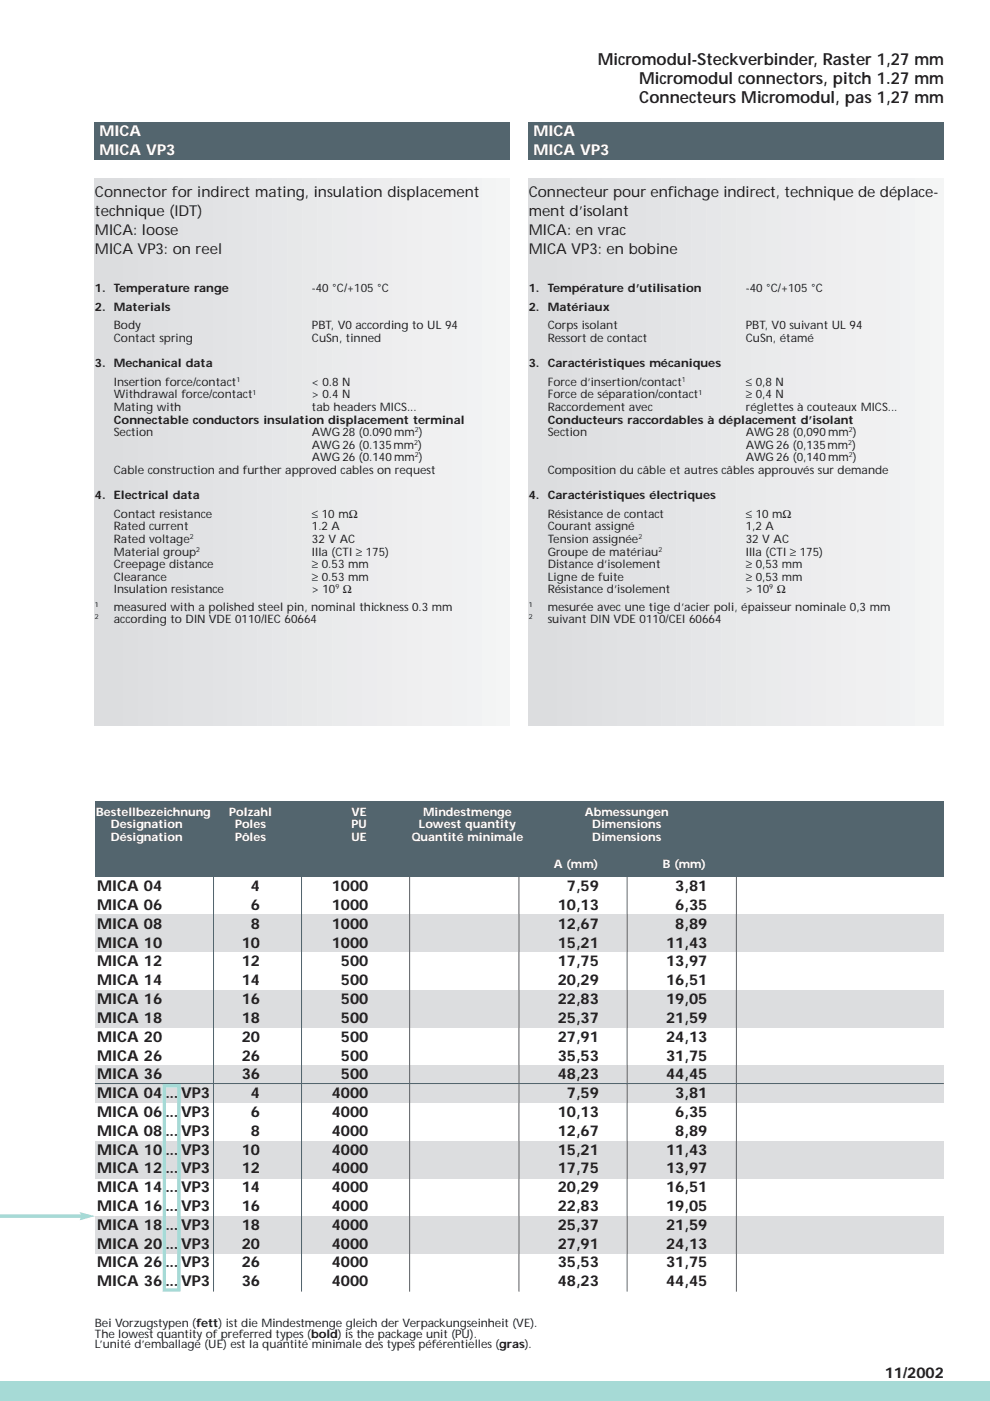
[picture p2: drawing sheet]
<svg xmlns="http://www.w3.org/2000/svg" width="210mm" height="297mm" viewBox="0 0 210 297" stroke-linecap="round" stroke-linejoin="round" font-family="sans-serif">
<defs><g id="words">
<g font-size="3.5" fill="#231f20">
<text x="126.7" y="13.8">Micromodul-Steckverbinder, Raster 1,27 mm</text>
<text x="135.5" y="17.8">Micromodul connectors, pitch 1.27 mm</text>
<text x="135.5" y="21.8">Connecteurs Micromodul, pas 1,27 mm</text>
</g>
<g font-size="3.2" fill="#fff">
<text x="21.1" y="28.9">MICA</text>
<text x="113.1" y="28.9">MICA</text>
<text x="21.1" y="32.9">MICA VP3</text>
<text x="113.1" y="32.9">MICA VP3</text>
</g>
<g font-size="3.2" fill="#231f20">
<text x="20.1" y="41.8">Connector for indirect mating, insulation displacement</text>
<text x="112.1" y="41.8">Connecteur pour enfichage indirect, technique de déplace-</text>
<text x="20.1" y="45.8">technique (IDT)</text>
<text x="112.1" y="45.8">ment d’isolant</text>
<text x="20.1" y="49.8">MICA: loose</text>
<text x="20.1" y="53.8">MICA VP3: on reel</text>
<text x="112.1" y="49.8">MICA: en vrac</text>
<text x="112.1" y="53.8">MICA VP3: en bobine</text>
<text x="20.6" y="189">MICA 04</text>
<text x="53.2" y="189">4</text>
<text x="70.4" y="189">1000</text>
<text x="120.2" y="189">7,59</text>
<text x="143.2" y="189">3,81</text>
<text x="20.6" y="193">MICA 06</text>
<text x="20.6" y="196.9">MICA 08</text>
<text x="53.2" y="193">6</text>
<text x="53.2" y="196.9">8</text>
<text x="70.4" y="193">1000</text>
<text x="70.4" y="196.9">1000</text>
<text x="118.2" y="193">10,13</text>
<text x="118.2" y="196.9">12,67</text>
<text x="143.2" y="193">6,35</text>
<text x="143.2" y="196.9">8,89</text>
<text x="20.6" y="200.9">MICA 10</text>
<text x="51.2" y="200.9">10</text>
<text x="70.4" y="200.9">1000</text>
<text x="118.2" y="200.9">15,21</text>
<text x="141.2" y="200.9">11,43</text>
<text x="20.6" y="204.9">MICA 12</text>
<text x="20.6" y="208.9">MICA 14</text>
<text x="51.2" y="204.9">12</text>
<text x="51.2" y="208.9">14</text>
<text x="72.3" y="204.9">500</text>
<text x="72.3" y="208.9">500</text>
<text x="118.2" y="204.9">17,75</text>
<text x="118.2" y="208.9">20,29</text>
<text x="141.2" y="204.9">13,97</text>
<text x="141.2" y="208.9">16,51</text>
<text x="20.6" y="212.9">MICA 16</text>
<text x="51.2" y="212.9">16</text>
<text x="72.3" y="212.9">500</text>
<text x="118.2" y="212.9">22,83</text>
<text x="141.2" y="212.9">19,05</text>
<text x="20.6" y="216.9">MICA 18</text>
<text x="20.6" y="220.9">MICA 20</text>
<text x="51.2" y="216.9">18</text>
<text x="51.2" y="220.9">20</text>
<text x="72.3" y="216.9">500</text>
<text x="72.3" y="220.9">500</text>
<text x="118.2" y="216.9">25,37</text>
<text x="118.2" y="220.9">27,91</text>
<text x="141.2" y="216.9">21,59</text>
<text x="141.2" y="220.9">24,13</text>
<text x="20.6" y="224.8">MICA 26</text>
<text x="51.2" y="224.8">26</text>
<text x="72.3" y="224.8">500</text>
<text x="118.2" y="224.8">35,53</text>
<text x="141.2" y="224.8">31,75</text>
<text x="20.6" y="228.8">MICA 36</text>
<text x="20.6" y="232.8">MICA 04 ... VP3</text>
<text x="51.2" y="228.8">36</text>
<text x="53.2" y="232.8">4</text>
<text x="70.4" y="232.8">4000</text>
<text x="72.3" y="228.8">500</text>
<text x="118.2" y="228.8">48,23</text>
<text x="120.2" y="232.8">7,59</text>
<text x="141.2" y="228.8">44,45</text>
<text x="143.2" y="232.8">3,81</text>
<text x="20.6" y="236.8">MICA 06 ... VP3</text>
<text x="53.2" y="236.8">6</text>
<text x="70.4" y="236.8">4000</text>
<text x="118.2" y="236.8">10,13</text>
<text x="143.2" y="236.8">6,35</text>
<text x="20.6" y="240.8">MICA 08 ... VP3</text>
<text x="20.6" y="244.8">MICA 10 ... VP3</text>
<text x="51.2" y="244.8">10</text>
<text x="53.2" y="240.8">8</text>
<text x="70.4" y="240.8">4000</text>
<text x="70.4" y="244.8">4000</text>
<text x="118.2" y="240.8">12,67</text>
<text x="118.2" y="244.8">15,21</text>
<text x="141.2" y="244.8">11,43</text>
<text x="143.2" y="240.8">8,89</text>
<text x="20.6" y="248.8">MICA 12 ... VP3</text>
<text x="51.2" y="248.8">12</text>
<text x="70.4" y="248.8">4000</text>
<text x="118.2" y="248.8">17,75</text>
<text x="141.2" y="248.8">13,97</text>
<text x="20.6" y="252.8">MICA 14 ... VP3</text>
<text x="20.6" y="256.7">MICA 16 ... VP3</text>
<text x="51.2" y="252.8">14</text>
<text x="51.2" y="256.7">16</text>
<text x="70.4" y="252.8">4000</text>
<text x="70.4" y="256.7">4000</text>
<text x="118.2" y="252.8">20,29</text>
<text x="118.2" y="256.7">22,83</text>
<text x="141.2" y="252.8">16,51</text>
<text x="141.2" y="256.7">19,05</text>
<text x="20.6" y="260.7">MICA 18 ... VP3</text>
<text x="51.2" y="260.7">18</text>
<text x="70.4" y="260.7">4000</text>
<text x="118.2" y="260.7">25,37</text>
<text x="141.2" y="260.7">21,59</text>
<text x="20.6" y="264.7">MICA 20 ... VP3</text>
<text x="20.6" y="268.7">MICA 26 ... VP3</text>
<text x="51.2" y="264.7">20</text>
<text x="51.2" y="268.7">26</text>
<text x="70.4" y="264.7">4000</text>
<text x="70.4" y="268.7">4000</text>
<text x="118.2" y="264.7">27,91</text>
<text x="118.2" y="268.7">35,53</text>
<text x="141.2" y="264.7">24,13</text>
<text x="141.2" y="268.7">31,75</text>
<text x="20.6" y="272.7">MICA 36 ... VP3</text>
<text x="51.2" y="272.7">36</text>
<text x="70.4" y="272.7">4000</text>
<text x="118.2" y="272.7">48,23</text>
<text x="141.2" y="272.7">44,45</text>
<text x="187.6" y="292.2">11/2002</text>
</g>
<g font-size="2.5" fill="#231f20">
<text x="20.1" y="61.8">1.</text>
<text x="20.1" y="65.8">2.</text>
<text x="24.1" y="61.8">Temperature range</text>
<text x="24.1" y="65.8">Materials</text>
<text x="66.1" y="61.8">-40 °C/+105 °C</text>
<text x="112.1" y="61.8">1.</text>
<text x="112.1" y="65.8">2.</text>
<text x="116.1" y="61.8">Température d’utilisation</text>
<text x="116.1" y="65.8">Matériaux</text>
<text x="158.1" y="61.8">-40 °C/+105 °C</text>
<text x="24.1" y="69.8">Body</text>
<text x="66.1" y="69.8">PBT, V0 according to UL 94</text>
<text x="116.1" y="69.8">Corps isolant</text>
<text x="158.1" y="69.8">PBT, V0 suivant UL 94</text>
<text x="20.1" y="77.8">3.</text>
<text x="24.1" y="72.5">Contact spring</text>
<text x="24.1" y="77.8">Mechanical data</text>
<text x="66.1" y="72.5">CuSn, tinned</text>
<text x="112.1" y="77.8">3.</text>
<text x="116.1" y="72.5">Ressort de contact</text>
<text x="116.1" y="77.8">Caractéristiques mécaniques</text>
<text x="158.1" y="72.5">CuSn, étamé</text>
<text x="24.1" y="81.8">Insertion force/contact</text>
<text x="66.1" y="81.8">&lt; 0.8 N</text>
<text x="116.1" y="81.8">Force d’insertion/contact</text>
<text x="158.1" y="81.8">≤ 0,8 N</text>
<text x="24.1" y="84.5">Withdrawal force/contact</text>
<text x="24.1" y="87.1">Mating with</text>
<text x="24.1" y="89.8">Connectable conductors insulation displacement terminal</text>
<text x="66.1" y="84.5">&gt; 0.4 N</text>
<text x="66.1" y="87.1">tab headers MICS...</text>
<text x="116.1" y="84.5">Force de séparation/contact</text>
<text x="116.1" y="87.1">Raccordement avec</text>
<text x="116.1" y="89.8">Conducteurs raccordables à déplacement d’isolant</text>
<text x="158.1" y="84.5">≥ 0,4 N</text>
<text x="158.1" y="87.1">réglettes à couteaux MICS...</text>
<text x="24.1" y="92.5">Section</text>
<text x="66.1" y="95.1">AWG 26 (0.135mm</text>
<text x="66.1" y="92.5">AWG 28 (0.090mm</text>
<text x="88.7" y="95.1">)</text>
<text x="88.8" y="92.5">)</text>
<text x="116.1" y="92.5">Section</text>
<text x="158.1" y="95.1">AWG 26 (0,135mm</text>
<text x="158.1" y="92.5">AWG 28 (0,090mm</text>
<text x="180.7" y="95.1">)</text>
<text x="180.8" y="92.5">)</text>
<text x="24.1" y="100.5">Cable construction and further approved cables on request</text>
<text x="66.1" y="97.8">AWG 26 (0.140mm</text>
<text x="88.8" y="97.8">)</text>
<text x="116.1" y="100.5">Composition du câble et autres câbles approuvés sur demande</text>
<text x="158.1" y="97.8">AWG 26 (0,140mm</text>
<text x="180.8" y="97.8">)</text>
<text x="20.1" y="105.8">4.</text>
<text x="24.1" y="105.8">Electrical data</text>
<text x="112.1" y="105.8">4.</text>
<text x="116.1" y="105.8">Caractéristiques électriques</text>
<text x="24.1" y="112.5">Rated current</text>
<text x="24.1" y="109.8">Contact resistance</text>
<text x="66.1" y="109.8">≤ 10 mΩ</text>
<text x="66.1" y="112.5">1.2 A</text>
<text x="116.1" y="109.8">Résistance de contact</text>
<text x="116.1" y="112.5">Courant assigné</text>
<text x="158.1" y="109.8">≤ 10 mΩ</text>
<text x="158.1" y="112.5">1,2 A</text>
<text x="24.1" y="115.1">Rated voltage</text>
<text x="24.1" y="117.8">Material group</text>
<text x="66.1" y="115.1">32 V AC</text>
<text x="66.1" y="117.8">IIIa (CTI</text>
<text x="75.5" y="117.8">≥ 175)</text>
<text x="116.1" y="117.8">Groupe de matériau</text>
<text x="116.1" y="115.1">Tension assignée</text>
<text x="158.1" y="115.1">32 V AC</text>
<text x="158.1" y="117.8">IIIa (CTI</text>
<text x="167.5" y="117.8">≥ 175)</text>
<text x="24.1" y="120.5">Creepage distance</text>
<text x="24.1" y="123.1">Clearance</text>
<text x="24.1" y="125.8">Insulation resistance</text>
<text x="66.1" y="120.5">≥ 0.53 mm</text>
<text x="66.1" y="123.1">≥ 0.53 mm</text>
<text x="66.1" y="125.8">&gt; 10</text>
<text x="72.7" y="125.8">Ω</text>
<text x="116.1" y="120.5">Distance d’isolement</text>
<text x="116.1" y="123.1">Ligne de fuite</text>
<text x="116.1" y="125.8">Résistance d’isolement</text>
<text x="158.1" y="120.5">≥ 0,53 mm</text>
<text x="158.1" y="123.1">≥ 0,53 mm</text>
<text x="158.1" y="125.8">&gt; 10</text>
<text x="164.7" y="125.8">Ω</text>
<text x="24.1" y="129.5">measured with a polished steel pin, nominal thickness 0.3 mm</text>
<text x="116.1" y="129.5">mesurée avec une tige d’acier poli, épaisseur nominale 0,3 mm</text>
<text x="24.1" y="132.1">according to DIN VDE 0110/IEC 60664</text>
<text x="116.1" y="132.1">suivant DIN VDE 0110/CEI 60664</text>
<text x="20.1" y="281.3">Bei Vorzugstypen (fett) ist die Mindestmenge gleich der Verpackungseinheit (VE).</text>
<text x="20.1" y="285.9">L’unité d’emballage (UE) est la quantité minimale des types péférentielles (gras).</text>
<text x="20.1" y="283.6">The lowest quantity of preferred types (bold) is the package unit (PU).</text>
</g>
<g font-size="2.5" fill="#fff">
<text x="20.4" y="172.9">Bestellbezeichnung</text>
<text x="48.6" y="172.9">Polzahl</text>
<text x="74.5" y="172.9">VE</text>
<text x="89.7" y="172.9">Mindestmenge</text>
<text x="124" y="172.9">Abmessungen</text>
<text x="23.5" y="175.7">Designation</text>
<text x="23.5" y="178.4">Désignation</text>
<text x="49.8" y="175.7">Poles</text>
<text x="49.8" y="178.4">Pôles</text>
<text x="74.5" y="175.7">PU</text>
<text x="74.5" y="178.4">UE</text>
<text x="87.3" y="178.4">Quantité minimale</text>
<text x="88.8" y="175.7">Lowest quantity</text>
<text x="125.6" y="178.4">Dimensions</text>
<text x="125.6" y="175.7">Dimensions</text>
<text x="117.4" y="184.1">A (mm)</text>
<text x="140.6" y="184.1">B (mm)</text>
</g>
<g font-size="1.5" fill="#231f20">
<text x="50.1" y="81">1</text>
<text x="53.6" y="83.7">1</text>
<text x="144.6" y="81">1</text>
<text x="148.1" y="83.7">1</text>
<text x="87.8" y="94.3">2</text>
<text x="88" y="91.6">2</text>
<text x="179.8" y="94.3">2</text>
<text x="180" y="91.6">2</text>
<text x="88" y="97">2</text>
<text x="180" y="97">2</text>
<text x="40.2" y="114.3">2</text>
<text x="41.6" y="117">2</text>
<text x="135.4" y="114.3">2</text>
<text x="139.6" y="117">2</text>
<text x="71.1" y="125">9</text>
<text x="163.1" y="125">9</text>
<text x="20.1" y="128.6">1</text>
<text x="20.1" y="131.3">2</text>
<text x="112.1" y="128.6">1</text>
<text x="112.1" y="131.3">2</text>
</g>
</g></defs>
<path d="M.1 292.8h209.8v4.1h-209.8z" fill-rule="evenodd" fill="#a6dad6"/>
<path d="M21.4 37.8v116.1M24.5 37.8v116.1M113.4 37.8v116.1M116.5 37.8v116.1" fill="none" stroke="#dcdddf" stroke-width="3.7" stroke-linecap="butt"/>
<path d="M27.7 37.8v116.1M119.7 37.8v116.1" fill="none" stroke="#dddee0" stroke-width="3.7" stroke-linecap="butt"/>
<path d="M30.9 37.8v116.1M122.9 37.8v116.1" fill="none" stroke="#dedfe1" stroke-width="3.7" stroke-linecap="butt"/>
<path d="M34 37.8v116.1M126 37.8v116.1" fill="none" stroke="#dfe0e2" stroke-width="3.7" stroke-linecap="butt"/>
<path d="M37.2 37.8v116.1M129.2 37.8v116.1" fill="none" stroke="#e0e1e3" stroke-width="3.7" stroke-linecap="butt"/>
<path d="M40.4 37.8v116.1M43.5 37.8v116.1M132.4 37.8v116.1M135.5 37.8v116.1" fill="none" stroke="#e1e2e4" stroke-width="3.7" stroke-linecap="butt"/>
<path d="M46.7 37.8v116.1M138.7 37.8v116.1" fill="none" stroke="#e2e3e5" stroke-width="3.7" stroke-linecap="butt"/>
<path d="M49.9 37.8v116.1M141.9 37.8v116.1" fill="none" stroke="#e3e4e6" stroke-width="3.7" stroke-linecap="butt"/>
<path d="M53 37.8v116.1M145 37.8v116.1" fill="none" stroke="#e4e5e7" stroke-width="3.7" stroke-linecap="butt"/>
<path d="M56.2 37.8v116.1M148.2 37.8v116.1" fill="none" stroke="#e5e6e8" stroke-width="3.7" stroke-linecap="butt"/>
<path d="M59.4 37.8v116.1M151.4 37.8v116.1" fill="none" stroke="#e6e7e9" stroke-width="3.7" stroke-linecap="butt"/>
<path d="M62.5 37.8v116.1M154.5 37.8v116.1" fill="none" stroke="#e7e8e9" stroke-width="3.7" stroke-linecap="butt"/>
<path d="M65.7 37.8v116.1M157.7 37.8v116.1" fill="none" stroke="#e8e9ea" stroke-width="3.7" stroke-linecap="butt"/>
<path d="M68.9 37.8v116.1M160.9 37.8v116.1" fill="none" stroke="#e9eaeb" stroke-width="3.7" stroke-linecap="butt"/>
<path d="M72 37.8v116.1M164 37.8v116.1" fill="none" stroke="#eaebec" stroke-width="3.7" stroke-linecap="butt"/>
<path d="M75.2 37.8v116.1M167.2 37.8v116.1" fill="none" stroke="#ebebed" stroke-width="3.7" stroke-linecap="butt"/>
<path d="M78.4 37.8v116.1M170.4 37.8v116.1" fill="none" stroke="#ececee" stroke-width="3.7" stroke-linecap="butt"/>
<path d="M81.5 37.8v116.1M173.5 37.8v116.1" fill="none" stroke="#ededee" stroke-width="3.7" stroke-linecap="butt"/>
<path d="M84.7 37.8v116.1M176.7 37.8v116.1" fill="none" stroke="#eeeeef" stroke-width="3.7" stroke-linecap="butt"/>
<path d="M87.9 37.8v116.1M179.9 37.8v116.1" fill="none" stroke="#efeff0" stroke-width="3.7" stroke-linecap="butt"/>
<path d="M91.1 37.8v116.1M94.2 37.8v116.1M183 37.8v116.1M186.2 37.8v116.1" fill="none" stroke="#f0f0f1" stroke-width="3.7" stroke-linecap="butt"/>
<path d="M97.4 37.8v116.1M189.4 37.8v116.1" fill="none" stroke="#f0f1f2" stroke-width="3.7" stroke-linecap="butt"/>
<path d="M100.6 37.8v116.1M192.6 37.8v116.1" fill="none" stroke="#f1f2f3" stroke-width="3.7" stroke-linecap="butt"/>
<path d="M103.7 37.8v116.1M195.7 37.8v116.1" fill="none" stroke="#f3f4f4" stroke-width="3.7" stroke-linecap="butt"/>
<path d="M106.9 37.8v116.1M198.9 37.8v116.1" fill="none" stroke="#f4f5f5" stroke-width="3.7" stroke-linecap="butt"/>
<g fill="#53656e">
<path d="M20.1 25.8h88v4h-88z" fill-rule="evenodd"/>
<path d="M112.1 25.8h88v4h-88z" fill-rule="evenodd"/>
</g>
<g fill="#dcdddf">
<path d="M20.1 193.9h180v8h-180z" fill-rule="evenodd"/>
<path d="M20.1 209.9h180v8h-180z" fill-rule="evenodd"/>
<path d="M20.1 257.9h180v8h-180z" fill-rule="evenodd"/>
<path d="M20.1 225.9h180v8h-180z" fill-rule="evenodd"/>
<path d="M20.1 241.9h180v8h-180z" fill-rule="evenodd"/>
</g>
<path d="M20.1 169.8h180v16h-180z" fill-rule="evenodd" fill="#53656e"/>
<path d="M45.3 185.9v87.9M63.9 185.8v88M86.8 185.8v88M110 185.8v88M133 185.8v88M156.1 185.8v88M20.1 229.7h180" fill="none" stroke="#53656e" stroke-width=".21"/>
<path d="M34.8 230.2h3.1v43.3h-3.1z" fill="none" stroke="#a6dad6" stroke-width=".71" stroke-linecap="butt"/>
<g fill="#53656e">
<path d="M112.1 29.8h88v4h-88z" fill-rule="evenodd"/>
<path d="M20.1 29.8h88v4h-88z" fill-rule="evenodd"/>
</g>
<path d="M.1 257.9h17.4" fill="none" stroke="#a6dad6" stroke-width=".71" stroke-linecap="butt"/>
<path d="M16.9 257l3.2 .9-3.2 .8 .3-.6v-.5z" fill-rule="evenodd" fill="#a6dad6"/>
<use href="#words"/>
</svg>
